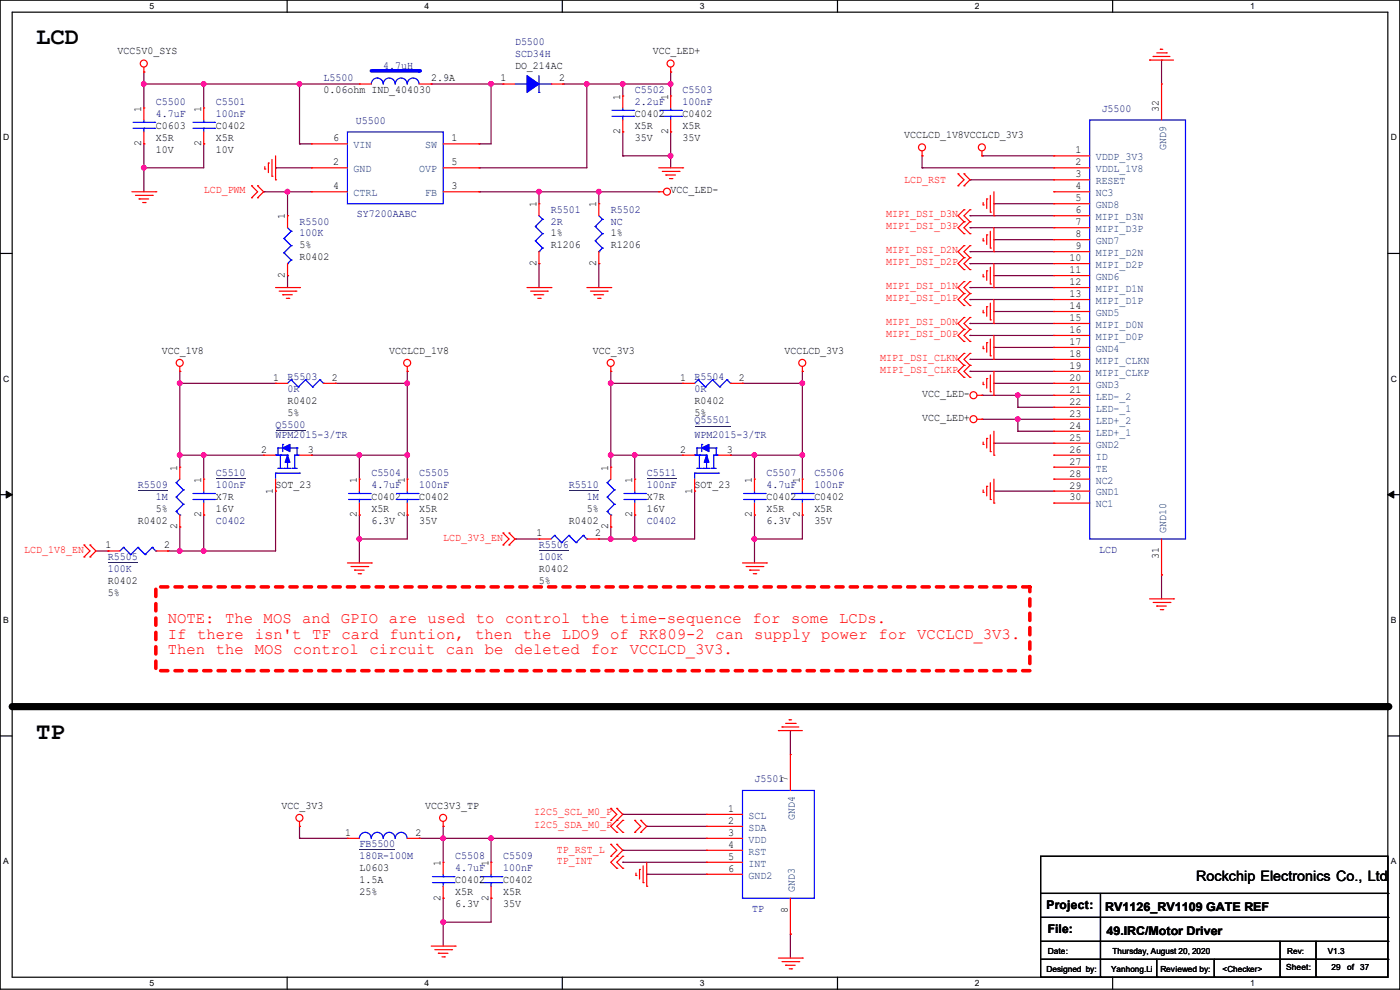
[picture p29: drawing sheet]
<svg xmlns="http://www.w3.org/2000/svg" width="297mm" height="210mm" viewBox="0 0 297 210" stroke-linecap="round" stroke-linejoin="round" font-family="sans-serif">
<defs><g id="words">
<g font-size="5.1">
<text x="7.7" y="9.4">LCD</text>
<text x="7.7" y="156.7">TP</text>
</g>
<g font-size="3.3" fill="#f00">
<text x="35.6" y="132.2">NOTE: The MOS and GPIO are used to control the time-sequence for some LCDs.</text>
<text x="35.6" y="135.5">If there isn't TF card funtion, then the LDO9 of RK809-2 can supply power for VCCLCD_3V3.</text>
<text x="35.6" y="138.8">Then the MOS control circuit can be</text>
<text x="109.1" y="138.8">deleted for</text>
<text x="133.6" y="138.8">VCCLCD_3V3.</text>
</g>
<text font-size="3" x="253.8" y="186.9">Rockchip Electronics Co., Ltd</text>
<g font-size="2.5">
<text x="222" y="192.9">Project:</text>
<text x="222.3" y="198">File:</text>
<text x="234.5" y="193.2">RV1126_RV1109 GATE REF</text>
<text x="234.7" y="198.2">49.IRC/Motor Driver</text>
</g>
<g font-size="2.3">
<text x="24.9" y="11.6">VCC5V0_SYS</text>
<text x="138.5" y="11.6">VCC_LED+</text>
<text x="91.5" y="17.1">2.9A</text>
<text x="106.2" y="17.3">1</text>
<text x="109.3" y="14.6">DO_214AC</text>
<text x="118.7" y="17.3">2</text>
<text x="30" y="23.7" transform="rotate(-90 30 23.7)">1</text>
<text x="42.7" y="23.7" transform="rotate(-90 42.7 23.7)">1</text>
<text x="68.6" y="19.7">0.06ohm IND_404030</text>
<text x="131.6" y="21.1" transform="rotate(-90 131.6 21.1)">1</text>
<text x="141.7" y="21.1" transform="rotate(-90 141.7 21.1)">1</text>
<text x="245.9" y="23.7" transform="rotate(-90 245.9 23.7)">32</text>
<text x="33.1" y="27.3">C0603</text>
<text x="33.1" y="29.8">X5R</text>
<text x="45.8" y="27.3">C0402</text>
<text x="45.8" y="29.8">X5R</text>
<text x="70.7" y="30">6</text>
<text x="95.8" y="30">1</text>
<text x="131.6" y="28.5" transform="rotate(-90 131.6 28.5)">2</text>
<text x="134.7" y="24.8">C0402</text>
<text x="134.7" y="27.3">X5R</text>
<text x="134.7" y="29.8">35V</text>
<text x="141.7" y="28.5" transform="rotate(-90 141.7 28.5)">2</text>
<text x="144.8" y="24.8">C0402</text>
<text x="144.8" y="27.3">X5R</text>
<text x="144.8" y="29.8">35V</text>
<text x="191.8" y="29.3">VCCLCD_1V8VCCLCD_3V3</text>
<text x="30" y="31" transform="rotate(-90 30 31)">2</text>
<text x="33.1" y="32.4">10V</text>
<text x="42.7" y="31" transform="rotate(-90 42.7 31)">2</text>
<text x="45.8" y="32.4">10V</text>
<text x="70.7" y="35.1">2</text>
<text x="95.8" y="35.1">5</text>
<text x="228.1" y="32.5">1</text>
<text x="228.1" y="35.1">2</text>
<text x="70.7" y="40.1">4</text>
<text x="95.8" y="40.1">3</text>
<text x="142.3" y="41">VCC_LED-</text>
<text x="228.1" y="37.6">3</text>
<text x="228.1" y="40.1">4</text>
<text x="60.5" y="46.5" transform="rotate(-90 60.5 46.5)">1</text>
<text x="113.8" y="44" transform="rotate(-90 113.8 44)">1</text>
<text x="126.5" y="44" transform="rotate(-90 126.5 44)">1</text>
<text x="228.1" y="42.7">5</text>
<text x="228.1" y="45.2">6</text>
<text x="228.1" y="47.8">7</text>
<text x="63.5" y="52.7">5%</text>
<text x="116.9" y="52.7">R1206</text>
<text x="116.9" y="50.2">1%</text>
<text x="129.6" y="52.7">R1206</text>
<text x="129.6" y="50.2">1%</text>
<text x="228.1" y="50.3">8</text>
<text x="228.1" y="52.8">9</text>
<text x="60.5" y="59" transform="rotate(-90 60.5 59)">2</text>
<text x="63.5" y="55.2">R0402</text>
<text x="113.8" y="56.4" transform="rotate(-90 113.8 56.4)">2</text>
<text x="126.5" y="56.4" transform="rotate(-90 126.5 56.4)">2</text>
<text x="226.9" y="55.4">10</text>
<text x="226.9" y="57.9">11</text>
<text x="226.9" y="60.5">12</text>
<text x="226.9" y="63">13</text>
<text x="226.9" y="65.5">14</text>
<text x="226.9" y="68.1">15</text>
<text x="226.9" y="70.6">16</text>
<text x="34.3" y="75.1">VCC_1V8</text>
<text x="82.6" y="75.1">VCCLCD_1V8</text>
<text x="125.8" y="75.1">VCC_3V3</text>
<text x="166.4" y="75.1">VCCLCD_3V3</text>
<text x="226.9" y="73.2">17</text>
<text x="226.9" y="75.7">18</text>
<text x="58" y="80.8">1</text>
<text x="70.4" y="80.8">2</text>
<text x="144.3" y="80.8">1</text>
<text x="156.8" y="80.8">2</text>
<text x="226.9" y="78.2">19</text>
<text x="226.9" y="80.8">20</text>
<text x="226.9" y="83.3">21</text>
<text x="61" y="85.7">R0402</text>
<text x="61" y="88.3">5%</text>
<text x="147.4" y="85.7">R0402</text>
<text x="147.4" y="88.3">5%</text>
<text x="195.6" y="89.3">VCC_LED+</text>
<text x="195.6" y="84.2">VCC_LED-</text>
<text x="226.9" y="85.9">22</text>
<text x="226.9" y="88.4">23</text>
<text x="226.9" y="90.9">24</text>
<text x="226.9" y="93.5">25</text>
<text x="37.6" y="99.9" transform="rotate(-90 37.6 99.9)">1</text>
<text x="55.4" y="96">2</text>
<text x="65.3" y="96">3</text>
<text x="129" y="99.9" transform="rotate(-90 129 99.9)">1</text>
<text x="144.3" y="96">2</text>
<text x="154.2" y="96">3</text>
<text x="226.9" y="96">26</text>
<text x="226.9" y="98.6">27</text>
<text x="226.9" y="101.1">28</text>
<text x="42.7" y="102.4" transform="rotate(-90 42.7 102.4)">1</text>
<text x="45.8" y="106">X7R</text>
<text x="57.9" y="104.7" transform="rotate(-90 57.9 104.7)">1</text>
<text x="58.5" y="103.5">SOT_23</text>
<text x="75.7" y="102.4" transform="rotate(-90 75.7 102.4)">1</text>
<text x="78.8" y="106">C0402</text>
<text x="85.9" y="102.4" transform="rotate(-90 85.9 102.4)">1</text>
<text x="88.9" y="106">C0402</text>
<text x="134.1" y="102.4" transform="rotate(-90 134.1 102.4)">1</text>
<text x="137.2" y="106">X7R</text>
<text x="146.8" y="104.7" transform="rotate(-90 146.8 104.7)">1</text>
<text x="147.4" y="103.5">SOT_23</text>
<text x="159.5" y="102.4" transform="rotate(-90 159.5 102.4)">1</text>
<text x="162.6" y="106">C0402</text>
<text x="169.7" y="102.4" transform="rotate(-90 169.7 102.4)">1</text>
<text x="172.8" y="106">C0402</text>
<text x="226.9" y="103.6">29</text>
<text x="226.9" y="106.2">30</text>
<text x="29.3" y="111.1">R0402</text>
<text x="33.1" y="108.6">5%</text>
<text x="37.6" y="112.3" transform="rotate(-90 37.6 112.3)">2</text>
<text x="42.7" y="109.8" transform="rotate(-90 42.7 109.8)">2</text>
<text x="45.8" y="108.6">16V</text>
<text x="75.7" y="109.8" transform="rotate(-90 75.7 109.8)">2</text>
<text x="78.8" y="108.6">X5R</text>
<text x="78.8" y="111.1">6.3V</text>
<text x="85.9" y="109.8" transform="rotate(-90 85.9 109.8)">2</text>
<text x="88.9" y="108.6">X5R</text>
<text x="88.9" y="111.1">35V</text>
<text x="113.8" y="113.8">1</text>
<text x="120.7" y="111.1">R0402</text>
<text x="124.5" y="108.6">5%</text>
<text x="126.3" y="113.8">2</text>
<text x="129" y="112.3" transform="rotate(-90 129 112.3)">2</text>
<text x="134.1" y="109.8" transform="rotate(-90 134.1 109.8)">2</text>
<text x="137.2" y="108.6">16V</text>
<text x="159.5" y="109.8" transform="rotate(-90 159.5 109.8)">2</text>
<text x="162.6" y="108.6">X5R</text>
<text x="162.6" y="111.1">6.3V</text>
<text x="169.7" y="109.8" transform="rotate(-90 169.7 109.8)">2</text>
<text x="172.8" y="108.6">X5R</text>
<text x="172.8" y="111.1">35V</text>
<text x="22.4" y="116.3">1</text>
<text x="34.8" y="116.3">2</text>
<text x="245.9" y="118.7" transform="rotate(-90 245.9 118.7)">31</text>
<text x="22.9" y="123.8">R0402</text>
<text x="114.3" y="121.3">R0402</text>
<text x="114.3" y="123.8">5%</text>
<text x="22.9" y="126.4">5%</text>
<text x="167.1" y="165.9" transform="rotate(-90 167.1 165.9)">7</text>
<text x="59.7" y="171.6">VCC_3V3</text>
<text x="90.2" y="171.6">VCC3V3_TP</text>
<text x="154.5" y="172.2">1</text>
<text x="73.2" y="177.3">1</text>
<text x="88.2" y="177.3">2</text>
<text x="154.5" y="174.8">2</text>
<text x="154.5" y="177.3">3</text>
<text x="154.5" y="179.8">4</text>
<text x="76.2" y="184.8">L0603</text>
<text x="93.5" y="183.7" transform="rotate(-90 93.5 183.7)">1</text>
<text x="103.6" y="183.7" transform="rotate(-90 103.6 183.7)">1</text>
<text x="154.5" y="182.4">5</text>
<text x="154.5" y="184.9">6</text>
<text x="76.2" y="187.3">1.5A</text>
<text x="76.2" y="189.9">25%</text>
<text x="93.5" y="191.1" transform="rotate(-90 93.5 191.1)">2</text>
<text x="96.6" y="187.3">C0402</text>
<text x="96.6" y="189.9">X5R</text>
<text x="103.6" y="191.1" transform="rotate(-90 103.6 191.1)">2</text>
<text x="106.7" y="187.3">C0402</text>
<text x="106.7" y="189.9">X5R</text>
<text x="96.6" y="192.4">6.3V</text>
<text x="106.7" y="192.4">35V</text>
<text x="167.1" y="193.6" transform="rotate(-90 167.1 193.6)">8</text>
</g>
<g font-size="2.3" fill="#000080">
<text x="109.3" y="9.5">D5500</text>
<text x="68.6" y="17.1">L5500</text>
<text x="81.3" y="14.6">4.7uH</text>
<text x="109.3" y="12.1">SCD34H</text>
<text x="33.1" y="22.2">C5500</text>
<text x="45.8" y="22.2">C5501</text>
<text x="134.7" y="19.7">C5502</text>
<text x="134.7" y="22.2">2.2uF</text>
<text x="144.8" y="19.7">C5503</text>
<text x="144.8" y="22.2">100nF</text>
<text x="233.7" y="23.7">J5500</text>
<text x="33.1" y="24.8">4.7uF</text>
<text x="45.8" y="24.8">100nF</text>
<text x="75.5" y="26.3">U5500</text>
<text x="63.5" y="47.6">R5500</text>
<text x="75.7" y="46.1">SY7200AABC</text>
<text x="116.9" y="45.1">R5501</text>
<text x="116.9" y="47.6">2R</text>
<text x="129.6" y="45.1">R5502</text>
<text x="129.6" y="47.6">NC</text>
<text x="63.5" y="50.2">100K</text>
<text x="61" y="80.6">R5503</text>
<text x="61" y="83.2">0R</text>
<text x="147.4" y="80.6">R5504</text>
<text x="147.4" y="83.2">0R</text>
<text x="147.4" y="89.8">Q55501</text>
<text x="58.5" y="90.8">Q5500</text>
<text x="58.5" y="92.8">WPM2015-3/TR</text>
<text x="147.4" y="92.8">WPM2015-3/TR</text>
<text x="45.8" y="101">C5510</text>
<text x="78.8" y="101">C5504</text>
<text x="88.9" y="101">C5505</text>
<text x="137.2" y="101">C5511</text>
<text x="162.6" y="101">C5507</text>
<text x="172.8" y="101">C5506</text>
<text x="29.3" y="103.5">R5509</text>
<text x="33.1" y="106">1M</text>
<text x="45.8" y="103.5">100nF</text>
<text x="78.8" y="103.5">4.7uF</text>
<text x="88.9" y="103.5">100nF</text>
<text x="120.7" y="103.5">R5510</text>
<text x="124.5" y="106">1M</text>
<text x="137.2" y="103.5">100nF</text>
<text x="162.6" y="103.5">4.7uF</text>
<text x="172.8" y="103.5">100nF</text>
<text x="45.8" y="111.1">C0402</text>
<text x="137.2" y="111.1">C0402</text>
<text x="22.9" y="118.7">R5505</text>
<text x="114.3" y="116.2">R5506</text>
<text x="114.3" y="118.7">100K</text>
<text x="233.2" y="117.2">LCD</text>
<text x="22.9" y="121.3">100K</text>
<text x="160.1" y="166">J5501</text>
<text x="76.2" y="179.7">FB5500</text>
<text x="76.2" y="182.2">180R-100M</text>
<text x="96.6" y="182.2">C5508</text>
<text x="96.6" y="184.8">4.7uF</text>
<text x="106.7" y="182.2">C5509</text>
<text x="106.7" y="184.8">100nF</text>
<text x="159.6" y="193.4">TP</text>
</g>
<g font-size="2.3" fill="#004080">
<text x="75" y="31.5">VIN</text>
<text x="90.2" y="31.5">SW</text>
<text x="232.5" y="34">VDDP_3V3</text>
<text x="247.4" y="31.8" transform="rotate(-90 247.4 31.8)">GND9</text>
<text x="75" y="36.5">GND</text>
<text x="75" y="41.6">CTRL</text>
<text x="88.9" y="36.5">OVP</text>
<text x="90.2" y="41.6">FB</text>
<text x="232.5" y="36.5">VDDL_1V8</text>
<text x="232.5" y="39.1">RESET</text>
<text x="232.5" y="41.6">NC3</text>
<text x="232.5" y="44.2">GND8</text>
<text x="232.5" y="46.7">MIPI_D3N</text>
<text x="232.5" y="49.2">MIPI_D3P</text>
<text x="232.5" y="51.8">GND7</text>
<text x="232.5" y="54.3">MIPI_D2N</text>
<text x="232.5" y="56.9">MIPI_D2P</text>
<text x="232.5" y="59.4">GND6</text>
<text x="232.5" y="61.9">MIPI_D1N</text>
<text x="232.5" y="64.5">MIPI_D1P</text>
<text x="232.5" y="67">GND5</text>
<text x="232.5" y="69.6">MIPI_D0N</text>
<text x="232.5" y="72.1">MIPI_D0P</text>
<text x="232.5" y="74.6">GND4</text>
<text x="232.5" y="77.2">MIPI_CLKN</text>
<text x="232.5" y="79.7">MIPI_CLKP</text>
<text x="232.5" y="82.3">GND3</text>
<text x="232.5" y="84.8">LED-_2</text>
<text x="232.5" y="87.3">LED-_1</text>
<text x="232.5" y="89.9">LED+_2</text>
<text x="232.5" y="92.4">LED+_1</text>
<text x="232.5" y="95">GND2</text>
<text x="232.5" y="97.5">ID</text>
<text x="232.5" y="100">TE</text>
<text x="232.5" y="102.6">NC2</text>
<text x="232.5" y="105.1">GND1</text>
<text x="232.5" y="107.7">NC1</text>
<text x="247.4" y="113.1" transform="rotate(-90 247.4 113.1)">GND10</text>
<text x="158.8" y="173.7">SCL</text>
<text x="158.8" y="176.2">SDA</text>
<text x="158.8" y="178.8">VDD</text>
<text x="168.7" y="174" transform="rotate(-90 168.7 174)">GND4</text>
<text x="158.8" y="181.3">RST</text>
<text x="158.8" y="183.9">INT</text>
<text x="158.8" y="186.4">GND2</text>
<text x="168.7" y="189.3" transform="rotate(-90 168.7 189.3)">GND3</text>
</g>
<g font-size="2.3" fill="#f00">
<text x="43.2" y="41">LCD_PWM</text>
<text x="191.8" y="38.7">LCD_RST</text>
<text x="188" y="46.1">MIPI_DSI_D3N</text>
<text x="188" y="48.6">MIPI_DSI_D3P</text>
<text x="188" y="53.7">MIPI_DSI_D2N</text>
<text x="188" y="56.3">MIPI_DSI_D2P</text>
<text x="188" y="61.3">MIPI_DSI_D1N</text>
<text x="188" y="63.9">MIPI_DSI_D1P</text>
<text x="188" y="69">MIPI_DSI_D0N</text>
<text x="188" y="71.5">MIPI_DSI_D0P</text>
<text x="186.7" y="76.6">MIPI_DSI_CLKN</text>
<text x="186.7" y="79.1">MIPI_DSI_CLKP</text>
<text x="5.1" y="117.2">LCD_1V8_EN</text>
<text x="94" y="114.7">LCD_3V3_EN</text>
<text x="113.3" y="172.8">I2C5_SCL_M0_P</text>
<text x="113.3" y="175.6">I2C5_SDA_M0_P</text>
<text x="118.2" y="181">TP_RST_L</text>
<text x="118.2" y="183.3">TP_INT</text>
</g>
<g font-size="1.8">
<text x="31.7" y="1.9">5</text>
<text x="90.1" y="1.9">4</text>
<text x="148.5" y="1.9">3</text>
<text x="206.8" y="1.9">2</text>
<text x="265.2" y="1.9">1</text>
<text x=".7" y="29.8">D</text>
<text x="295.1" y="29.8">D</text>
<text x=".7" y="80.9">C</text>
<text x="295.1" y="80.9">C</text>
<text x=".7" y="132.1">B</text>
<text x="295.1" y="132.1">B</text>
<text x=".7" y="183.3">A</text>
<text x="295.1" y="183.3">A</text>
<text x="222.3" y="202.3">Date:</text>
<text x="236" y="202.3">Thursday, August 20, 2020</text>
<text x="281.7" y="202.3">V1.3</text>
<text x="31.7" y="209.2">5</text>
<text x="90.1" y="209.2">4</text>
<text x="148.5" y="209.2">3</text>
<text x="206.8" y="209.2">2</text>
<text x="222" y="206.1">Designed by:</text>
<text x="235.7" y="206.1">Yanhong.Li</text>
<text x="246.2" y="206.1">Reviewed by:</text>
<text x="259.4" y="206.1">&lt;Checker&gt;</text>
<text x="265.2" y="209.2">1</text>
<text x="272.8" y="205.9">Sheet:</text>
<text x="282.5" y="205.9">29</text>
<text x="285.8" y="205.9">of</text>
<text x="288.6" y="205.9">37</text>
</g>
<text font-size="1.7" x="273.1" y="202.3">Rev:</text>
</g></defs>
<path d="M0 0h297v209.8h-297zM2.6 2.6h291.8v204.7h-291.8z" fill="none" stroke="#000" stroke-width=".25"/>
<g fill="#fff">
<path d="M31.7 .3h1v2h-1z"/>
<path d="M31.7 207.6h1v1.9h-1z"/>
</g>
<path d="M60.9 0v2.6M60.9 207.3v2.5" fill="none" stroke="#000" stroke-width=".25"/>
<g fill="#fff">
<path d="M90.1 .3h1v2h-1z"/>
<path d="M90.1 207.6h1v1.9h-1z"/>
</g>
<path d="M119.3 0v2.6M119.3 207.3v2.5" fill="none" stroke="#000" stroke-width=".25"/>
<g fill="#fff">
<path d="M148.5 .3h.9v2h-.9z"/>
<path d="M148.5 207.6h.9v1.9h-.9z"/>
</g>
<path d="M177.7 0v2.6M177.7 207.3v2.5" fill="none" stroke="#000" stroke-width=".25"/>
<g fill="#fff">
<path d="M206.8 .3h1v2h-1z"/>
<path d="M206.8 207.6h1v1.9h-1z"/>
</g>
<path d="M236.1 0v2.6M236.1 207.3v2.5" fill="none" stroke="#000" stroke-width=".25"/>
<g fill="#fff">
<path d="M265.2 .3h1v2h-1z"/>
<path d="M265.2 207.6h1v1.9h-1z"/>
<path d="M.7 28.2h1.2v1.9h-1.2z"/>
<path d="M295.1 28.2h1.2v1.9h-1.2z"/>
<path d="M.7 79.3h1.2v2h-1.2z"/>
<path d="M295.1 79.3h1.2v2h-1.2z"/>
</g>
<path d="M0 53.8h2.6M294.4 53.8h2.6" fill="none" stroke="#000" stroke-width=".25"/>
<g fill="#fff">
<path d="M.7 130.5h1.2v2h-1.2z"/>
<path d="M295.1 130.5h1.1v2h-1.1z"/>
</g>
<path d="M0 104.9h2.6M294.4 104.9h2.6" fill="none" stroke="#000" stroke-width=".25"/>
<path d="M1.3 104.2l1.3 .7-1.3 .8zM294.4 104.9l1.3-.7v1.5z" fill="#000" stroke="#000" stroke-width=".21"/>
<g fill="#fff">
<path d="M.7 181.7h1.2v2h-1.2z"/>
<path d="M295.1 181.7h1.1v2h-1.1z"/>
</g>
<g fill="none" stroke="#000" stroke-width=".25">
<path d="M0 156.1h2.6M294.4 156.1h2.6M220.8 181.7h73.6v25.6h-73.6zM220.8 189.5h73.6M220.8 194.6h73.6M220.8 199.7h73.6M233.5 189.5v17.8M271.6 199.7v7.6M279.2 199.7v7.6M294.4 189.5h.1M294.4 194.6h.1M294.4 199.7h.1"/>
<path d="M220.8 203.5h73.6M233.5 207.3h.1M245.4 207.3h.1M245.4 203.5v3.8M257.6 207.3h.1M257.6 203.5v3.8M271.6 207.3h.1M279.2 207.3h.1M294.4 203.5h.1"/>
</g>
<path d="M2.6 149.9h291.8" fill="none" stroke="#000" stroke-width="1.5"/>
<circle cx="294.4" cy="149.9" r=".76" fill="#000"/>
<path d="M33.1 124.5h185.4v17.8h-185.4z" fill="none" stroke="#f00" stroke-width=".76" stroke-dasharray="1.5 1.5"/>
<g fill="none" stroke="#800040" stroke-width=".25">
<path d="M30.5 15.3h.1M30.5 17.8h.1M30.5 15.3v7.6M30.5 17.8h45.7M43.2 17.8h.1M43.2 17.8v5.1M63.5 17.8h.1M63.5 17.8v12.7M91.5 17.8h.1M91.5 17.8h15.2M104.2 17.8h.1M104.2 17.8v12.7h-2.6"/>
<path d="M119.4 17.8h.1M119.4 17.8h22.9M124.5 17.8h.1M124.5 17.8v17.8h-22.9M132.1 17.8h.1M132.1 17.8v2.6M142.3 17.8h.1M142.3 15.3h.1M142.3 15.3v5.1M246.4 12.7h.1M246.4 12.7v5.1M30.5 30.5h.1"/>
<path d="M30.5 35.6h.1M30.5 30.5v10.2M43.2 30.5h.1M43.2 30.5v5.1h-12.7M58.5 35.6h.1M58.5 35.6h7.6M63.5 30.5h.1M63.5 30.5h2.6M101.6 30.5h.1M101.6 35.6h.1M132.1 28h.1M132.1 33.1h.1"/>
<path d="M132.1 28v5.1M132.1 33.1h10.2M142.3 28h.1M142.3 33.1h.1M142.3 28v7.6M195.6 35.6h.1M195.6 33.1h.1M195.6 35.6h28M195.6 33.1v2.5M205.8 38.1h.1M205.8 38.1h17.8M208.3 33.1h.1"/>
<path d="M208.3 33.1h15.3M55.9 40.7h.1M55.9 40.7h10.2M61 58.5h.1M61 40.7h.1M61 40.7v5.1M61 58.5v2.5M101.6 40.7h.1M101.6 40.7h38.1M114.3 40.7h.1M114.3 55.9h.1M114.3 40.7v2.5"/>
<path d="M114.3 55.9v5.1M127 55.9h.1M127 40.7h.1M127 40.7v2.5M127 55.9v5.1M205.8 45.8h.1M205.8 48.3h.1M205.8 53.4h.1M205.8 55.9h.1M205.8 45.8h17.8M205.8 48.3h17.8M205.8 53.4h17.8"/>
<path d="M205.8 55.9h17.8M210.9 43.2h.1M210.9 50.8h.1M210.9 58.5h.1M210.9 43.2h12.7M210.9 50.8h12.7M210.9 58.5h12.7M38.1 78.8h.1M38.1 78.8v20.3M86.4 78.8h.1M86.4 78.8v22.8M129.6 78.8h.1"/>
<path d="M129.6 78.8v20.3M170.2 78.8h.1M170.2 78.8v22.8M205.8 61h.1M205.8 63.5h.1M205.8 68.6h.1M205.8 71.2h.1M205.8 76.2h.1M205.8 78.8h.1M205.8 61h17.8M205.8 63.5h17.8M205.8 68.6h17.8"/>
<path d="M205.8 71.2h17.8M205.8 76.2h17.8M205.8 78.8h17.8M210.9 66.1h.1M210.9 73.7h.1M210.9 66.1h12.7M210.9 73.7h12.7M38.1 81.3h.1M38.1 96.6h.1M38.1 81.3h20.4M38.1 96.6h17.8M43.2 96.6h.1"/>
<path d="M43.2 96.6v5M66.1 96.6h.1M66.1 96.6h20.3M71.2 81.3h.1M71.2 81.3h15.2M76.2 96.6h.1M76.2 96.6v5M86.4 96.6h.1M86.4 81.3h.1M129.6 81.3h.1M129.6 96.6h.1M129.6 81.3h15.2"/>
<path d="M129.6 96.6h15.2M134.7 96.6h.1M134.7 96.6v5M155 96.6h.1M155 96.6h15.2M157.5 81.3h.1M157.5 81.3h12.7M160.1 96.6h.1M160.1 96.6v5M170.2 81.3h.1M170.2 96.6h.1M208.3 83.9h.1"/>
<path d="M208.3 88.9h.1M208.3 83.9h15.3M208.3 88.9h15.3M210.9 81.3h.1M210.9 94h.1M210.9 81.3h12.7M210.9 94h12.7M215.9 86.4h.1M215.9 83.9h.1M215.9 91.5h.1M215.9 88.9h.1M215.9 86.4h7.7"/>
<path d="M215.9 83.9v2.5M215.9 88.9v2.6M215.9 91.5h7.7M20.4 116.9h2.5M22.9 116.9h.1M35.6 116.9h.1M38.1 111.8h.1M38.1 116.9h.1M38.1 111.8v5.1M43.2 116.9h.1M43.2 109.3h.1M43.2 109.3v7.6"/>
<path d="M58.5 104.2h.1M58.5 104.2v12.7h-22.9M76.2 109.3h.1M76.2 114.3h.1M76.2 109.3v10.1M86.4 109.3h.1M86.4 109.3v5h-10.2M109.3 114.3h.1M109.3 114.3h5M127 114.3h.1M129.6 111.8h.1M129.6 114.3h.1"/>
<path d="M129.6 111.8v2.5M134.7 114.3h.1M134.7 109.3h.1M134.7 109.3v5M147.4 104.2h.1M147.4 104.2v10.1h-20.4M160.1 109.3h.1M160.1 114.3h.1M160.1 109.3v10.1M170.2 109.3h.1M170.2 109.3v5h-10.1M210.9 104.2h.1"/>
<path d="M210.9 104.2h12.7M246.4 122h.1M246.4 122v5M167.7 155h.1M167.7 155v5.1M63.5 177.8h.1M63.5 175.3h.1M63.5 175.3v2.5M63.5 177.8h10.2M88.9 177.8h.1M88.9 177.8h61M94 175.3h.1"/>
<path d="M94 177.8h.1M94 175.3v7.6M104.2 177.8h.1M104.2 177.8v5.1M132.1 172.8h.1M132.1 172.8h17.8M137.2 175.3h.1M137.2 175.3h12.7M94 190.5h.1M94 195.6h.1M94 190.5v10.2M104.2 190.5h.1"/>
<path d="M104.2 190.5v5.1h-10.2M132.1 180.4h.1M132.1 182.9h.1M132.1 180.4h17.8M132.1 182.9h17.8M137.2 185.5h.1M137.2 185.5h12.7M167.7 198.2h.1M167.7 198.2v5"/>
</g>
<g fill="#f0f" stroke="#f0f" stroke-width=".25">
<circle cx="43.2" cy="17.8" r=".49"/>
<circle cx="30.5" cy="17.8" r=".49"/>
<circle cx="63.5" cy="17.8" r=".49"/>
<circle cx="30.5" cy="35.6" r=".49"/>
<circle cx="61" cy="40.7" r=".49"/>
<circle cx="114.3" cy="40.7" r=".49"/>
<circle cx="104.2" cy="17.8" r=".49"/>
<circle cx="124.5" cy="17.8" r=".49"/>
<circle cx="132.1" cy="17.8" r=".49"/>
<circle cx="142.3" cy="17.8" r=".49"/>
<circle cx="142.3" cy="33" r=".49"/>
<circle cx="127" cy="40.7" r=".49"/>
<circle cx="215.9" cy="83.8" r=".49"/>
<circle cx="215.9" cy="88.9" r=".49"/>
<circle cx="76.2" cy="114.3" r=".49"/>
<circle cx="86.4" cy="81.3" r=".49"/>
<circle cx="38.1" cy="81.3" r=".49"/>
<circle cx="170.2" cy="81.3" r=".49"/>
<circle cx="160" cy="114.3" r=".49"/>
<circle cx="129.6" cy="81.3" r=".49"/>
<circle cx="94" cy="195.6" r=".49"/>
<circle cx="104.2" cy="177.8" r=".49"/>
<circle cx="43.2" cy="96.5" r=".49"/>
<circle cx="38.1" cy="96.5" r=".49"/>
<circle cx="86.4" cy="96.5" r=".49"/>
<circle cx="76.2" cy="96.5" r=".49"/>
<circle cx="134.6" cy="96.5" r=".49"/>
<circle cx="134.6" cy="114.3" r=".49"/>
<circle cx="129.6" cy="114.3" r=".49"/>
<circle cx="170.2" cy="96.5" r=".49"/>
<circle cx="43.2" cy="116.9" r=".49"/>
<circle cx="38.1" cy="116.9" r=".49"/>
<circle cx="160" cy="96.5" r=".49"/>
<circle cx="129.6" cy="96.5" r=".49"/>
<circle cx="94" cy="177.8" r=".49"/>
</g>
<g fill="none" stroke="#f00" stroke-width=".25">
<path d="M30.5 15.3h.1M30.5 14.3v1M106.7 17.8h.1M106.7 17.8h2.6M116.9 17.8h2.5M119.4 17.8h.1M142.3 15.3h.1M142.3 14.3v1M243.9 12.7h.1M243.9 12.7h5.1M244.6 12h.1M244.6 12h3.6"/>
<path d="M245.4 11.2h2M246.2 10.5h.1M246.2 10.5h.5M246.4 17.8h.1M246.4 17.8v7.6M247.4 11.2h.1M53.4 39.4h.1M53.4 39.4l1.3 1.3-1.3 1.3M54.7 39.4h.1M54.7 39.4l1.2 1.3-1.2 1.3M56.2 35.9h.1M56.2 35.3v.6"/>
<path d="M56.9 34.6h.1M56.9 34.6v2M57.7 37.4h.1M57.7 33.8v3.6M58.5 38.1h.1M58.5 33.1v5M66.1 35.6h.1M66.1 30.5h.1M66.1 35.6h7.6M66.1 30.5h7.6M94 35.6h7.6M94 30.5h7.6"/>
<path d="M101.6 30.5h.1M101.6 35.6h.1M139.7 35.6h5.1M140.5 36.4h3.6M141.3 37.1h.1M141.3 37.1h2M142 37.9h.5M142.3 20.4h.1M142.3 28h.1M142.3 20.4v2.5M142.3 25.4v2.6M142.5 37.9h.1"/>
<path d="M144.1 36.4h.1M144.8 35.6h.1M195.6 33.1h.1M195.6 32v1.1M203.2 39.4h.1M203.2 36.9h.1M203.2 36.9l1.3 1.2-1.3 1.3M204.5 36.9h.1M204.5 39.4h.1M204.5 36.9l1.3 1.2-1.3 1.3M208.3 33.1h.1M208.3 32v1.1"/>
<path d="M223.6 33.1h.1M223.6 35.6h.1M223.6 38.1h.1M223.6 35.6h7.6M223.6 33.1h7.6M223.6 38.1h7.6M28 40.7h5.1M28.7 41.4h3.6M29.5 42.2h.1M29.5 42.2h2M30.3 43h.5M30.8 43h.1"/>
<path d="M32.3 41.4h.1M33.1 40.7h.1M53.4 42h.1M54.7 42h.1M66.1 40.7h.1M66.1 40.7h7.6M94 40.7h7.6M101.6 40.7h.1M139.7 40.7h.1M139.7 40.7h1.1M204.5 47h.1M204.5 44.5h.1"/>
<path d="M204.5 49.6h.1M204.5 54.7h.1M204.5 52.1h.1M204.5 57.2h.1M204.5 59.7h.1M204.5 44.5l-1.3 1.3 1.3 1.2M204.5 47l-1.3 1.3 1.3 1.3M204.5 52.1l-1.3 1.3 1.3 1.3M204.5 54.7l-1.3 1.2 1.3 1.3M204.5 59.7l-1.3 1.3 1.3 1.3M205.8 47h.1M205.8 44.5h.1"/>
<path d="M205.8 49.6h.1M205.8 54.7h.1M205.8 52.1h.1M205.8 57.2h.1M205.8 59.7h.1M205.8 44.5l-1.3 1.3 1.3 1.2M205.8 47l-1.3 1.3 1.3 1.3M205.8 52.1l-1.3 1.3 1.3 1.3M205.8 54.7l-1.3 1.2 1.3 1.3M205.8 59.7l-1.3 1.3 1.3 1.3M208.6 43.5h.1M208.6 51.1h.1"/>
<path d="M208.6 58.7h.1M208.6 43v.5M208.6 50.6v.5M208.6 58.2v.5M209.3 42.2h.1M209.3 49.8h.1M209.3 57.4h.1M209.3 42.2v2M209.3 49.8v2.1M209.3 57.4v2.1M210.1 45h.1M210.1 52.6h.1"/>
<path d="M210.1 41.4v3.6M210.1 49.1v3.5M210.1 56.7v3.5M210.9 45.8h.1M210.9 53.4h.1M210.9 40.7v5.1M210.9 48.3v5.1M210.9 55.9v5.1M223.6 40.7h.1M223.6 43.2h.1M223.6 45.8h.1M223.6 48.3h.1"/>
<path d="M223.6 50.8h.1M223.6 53.4h.1M223.6 55.9h.1M223.6 58.5h.1M223.6 40.7h7.6M223.6 43.2h7.6M223.6 45.8h7.6M223.6 48.3h7.6M223.6 50.8h7.6M223.6 53.4h7.6M223.6 55.9h7.6M223.6 58.5h7.6"/>
<path d="M38.1 78.8h.1M38.1 77.8v1M58.5 61h5M59.2 61.8h3.6M60 62.5h.1M60 62.5h2M60.7 63.3h.6M61.3 63.3h.1M62.8 61.8h.1M63.5 61h.1M86.4 78.8h.1M86.4 77.8v1"/>
<path d="M111.8 61h5.1M112.6 61.8h3.5M113.3 62.5h.1M113.3 62.5h2.1M114.1 63.3h.5M114.6 63.3h.1M116.1 61.8h.1M116.9 61h.1M124.5 61h5.1M125.3 61.8h3.5M126 62.5h.1M126 62.5h2.1"/>
<path d="M126.8 63.3h.5M127.3 63.3h.1M128.8 61.8h.1M129.6 61h.1M129.6 78.8h.1M129.6 77.8v1M170.2 78.8h.1M170.2 77.8v1M204.5 62.3h.1M204.5 64.8h.1M204.5 69.9h.1M204.5 67.4h.1"/>
<path d="M204.5 72.4h.1M204.5 77.5h.1M204.5 75h.1M204.5 62.3l-1.3 1.2 1.3 1.3M204.5 67.4l-1.3 1.2 1.3 1.3M204.5 69.9l-1.3 1.3 1.3 1.2M204.5 75l-1.3 1.2 1.3 1.3M204.5 77.5l-1.3 1.3 1.3 1.3M205.8 62.3h.1M205.8 64.8h.1M205.8 69.9h.1M205.8 67.4h.1"/>
<path d="M205.8 72.4h.1M205.8 77.5h.1M205.8 75h.1M205.8 62.3l-1.3 1.2 1.3 1.3M205.8 67.4l-1.3 1.2 1.3 1.3M205.8 69.9l-1.3 1.3 1.3 1.2M205.8 75l-1.3 1.2 1.3 1.3M205.8 77.5l-1.3 1.3 1.3 1.3M208.6 66.3h.1M208.6 74h.1M208.6 65.8v.5M208.6 73.4v.6"/>
<path d="M209.3 65.1h.1M209.3 72.7h.1M209.3 65.1v2M209.3 72.7v2M210.1 67.9h.1M210.1 75.5h.1M210.1 60.2h.1M210.1 64.3v3.6M210.1 71.9v3.6M210.1 79.5v3.6M210.9 68.6h.1M210.9 76.2h.1"/>
<path d="M210.9 61h.1M210.9 63.5v5.1M210.9 71.2v5M210.9 78.8v5.1M223.6 61h.1M223.6 63.5h.1M223.6 66.1h.1M223.6 68.6h.1M223.6 71.2h.1M223.6 73.7h.1M223.6 76.2h.1M223.6 78.8h.1"/>
<path d="M223.6 61h7.6M223.6 63.5h7.6M223.6 66.1h7.6M223.6 68.6h7.6M223.6 71.2h7.6M223.6 73.7h7.6M223.6 76.2h7.6M223.6 78.8h7.6M38.1 99.1h.1M38.1 99.1v2.5M144.8 81.3h.1M144.8 96.6h.1"/>
<path d="M144.8 81.3h2.6M144.8 96.6h2.6M152.4 96.6h2.6M155 96.6h.1M155 81.3h2.5M157.5 81.3h.1M204.5 80.1h.1M205.8 80.1h.1M207.3 88.9h1M207.3 83.9h1M208.3 88.9h.1M208.3 83.9h.1"/>
<path d="M208.6 81.6h.1M208.6 94.3h.1M208.6 81.1v.5M208.6 93.8v.5M209.3 80.3h.1M209.3 93h.1M209.3 80.3v2M209.3 93v2M210.1 83.1h.1M210.1 95.8h.1M210.1 92.2v3.6M210.9 83.9h.1"/>
<path d="M210.9 96.6h.1M210.9 91.5v5.1M223.6 81.3h.1M223.6 83.9h.1M223.6 86.4h.1M223.6 88.9h.1M223.6 91.5h.1M223.6 94h.1M223.6 96.6h.1M223.6 99.1h.1M223.6 88.9h7.6M223.6 83.9h7.6"/>
<path d="M223.6 81.3h7.6M223.6 96.6h7.6M223.6 86.4h7.6M223.6 91.5h7.6M223.6 94h7.6M223.6 99.1h7.6M17.8 115.6h.1M17.8 118.2h.1M17.8 115.6l1.3 1.3-1.3 1.3M19.1 118.2h.1M19.1 115.6h.1M19.1 115.6l1.3 1.3-1.3 1.3"/>
<path d="M38.1 111.8h.1M38.1 109.3v2.5M73.7 119.4h5.1M78.8 119.4h.1M106.7 113.1h.1M106.7 115.6h.1M106.7 113.1l1.3 1.2-1.3 1.3M108 115.6h.1M108 113.1h.1M108 113.1l1.3 1.2-1.3 1.3M114.3 114.3h.1M114.3 114.3h2.6"/>
<path d="M124.5 114.3h2.5M127 114.3h.1M134.7 101.6h.1M134.7 109.3h.1M134.7 101.6v2.6M134.7 106.7v2.6M147.4 104.2h.1M147.4 101.6v2.6M157.5 119.4h5.1M160.1 101.6h.1M160.1 109.3h.1M160.1 101.6v2.6"/>
<path d="M160.1 106.7v2.6M162.6 119.4h.1M170.2 101.6h.1M170.2 109.3h.1M170.2 101.6v2.6M170.2 106.7v2.6M208.6 104.4h.1M208.6 103.9v.5M209.3 103.2h.1M209.3 103.2v2M210.1 106h.1M210.1 102.4v3.6"/>
<path d="M210.9 106.7h.1M210.9 101.6v5.1M223.6 101.6h.1M223.6 104.2h.1M223.6 106.7h.1M223.6 101.6h7.6M223.6 104.2h7.6M223.6 106.7h7.6M246.4 114.3v7.7M74.5 120.2h3.5M75.2 120.9h.1M75.2 120.9h2.1"/>
<path d="M76 121.7h.5M76.5 121.7h.1M78 120.2h.1M158.3 120.2h3.5M159 120.9h.1M159 120.9h2.1M159.8 121.7h.5M160.3 121.7h.1M161.8 120.2h.1M243.9 127h5.1M244.6 127.8h3.6M245.4 128.6h.1"/>
<path d="M245.4 128.6h2M246.2 129.3h.5M246.4 122h.1M246.7 129.3h.1M248.2 127.8h.1M249 127h.1M165.1 155h.1M165.1 155h5.1M165.9 154.2h.1M165.9 154.2h3.6M166.7 153.5h2M167.4 152.7h.1"/>
<path d="M167.4 152.7h.5M168.7 153.5h.1M63.5 175.3h.1M63.5 174.3v1M94 175.3h.1M94 174.3v1M129.6 174h.1M129.6 171.5h.1M129.6 179.1h.1M129.6 171.5l1.3 1.3-1.3 1.2M129.6 179.1l1.3 1.3-1.3 1.3M130.9 171.5h.1"/>
<path d="M130.9 174h.1M130.9 176.6h.1M130.9 179.1h.1M130.9 171.5l1.2 1.3-2.5 2.5 1.3 1.3M130.9 179.1l1.2 1.3-2.5 2.5 1.3 1.3M132.1 174h.1M132.1 176.6h.1M132.1 174l-1.2 1.3 1.2 1.3M134.7 174h.1M134.7 176.6h.1M134.7 174l1.2 1.3-1.2 1.3M135.9 176.6h.1"/>
<path d="M135.9 174h.1M135.9 174l1.3 1.3-1.3 1.3M129.6 181.7h.1M130.9 181.7h.1M130.9 184.2h.1M132.1 184.2h.1M132.1 181.7h.1M132.1 181.7l-1.2 1.2 1.2 1.3M134.9 185.7h.1M134.9 185.2v.5M135.7 184.4h.1M135.7 184.4v2.1"/>
<path d="M136.4 187.2h.1M136.4 183.7v3.5M137.2 188h.1M137.2 182.9v5.1M91.5 200.7h5.1M92.2 201.5h3.6M93 202.2h.1M93 202.2h2M93.8 203h.5M94.3 203h.1M95.8 201.5h.1M96.6 200.7h.1"/>
<path d="M165.1 203.2h5.1M165.9 204h3.6M166.7 204.8h.1M166.7 204.8h2M167.4 205.5h.5M167.9 205.5h.1M169.5 204h.1M170.2 203.2h.1"/>
<circle cx="30.5" cy="13.5" r=".74"/>
<circle cx="142.3" cy="13.5" r=".74"/>
<circle cx="195.6" cy="31.3" r=".74"/>
<circle cx="208.3" cy="31.3" r=".74"/>
<circle cx="141.5" cy="40.7" r=".74"/>
<circle cx="38.1" cy="77" r=".74"/>
<circle cx="86.4" cy="77" r=".74"/>
<circle cx="129.6" cy="77" r=".74"/>
<circle cx="170.2" cy="77" r=".74"/>
<circle cx="206.5" cy="83.8" r=".74"/>
<circle cx="206.5" cy="88.9" r=".74"/>
<circle cx="63.5" cy="173.5" r=".74"/>
<circle cx="94" cy="173.5" r=".74"/>
</g>
<g fill="none" stroke="#00f" stroke-width=".25">
<path d="M78.8 17.8a1.25 1.25 0 0 1 1.2-1.2 1.25 1.25 0 0 1 1.3 1.2M81.3 17.8a1.25 1.25 0 0 1 1.3-1.2 1.25 1.25 0 0 1 1.2 1.2M83.9 17.8a1.25 1.25 0 0 1 1.2-1.2 1.25 1.25 0 0 1 1.3 1.2M86.4 17.8a1.25 1.25 0 0 1 1.3-1.2 1.25 1.25 0 0 1 1.2 1.2M109.3 17.8h2.5M111.8 17.8h.1M114.3 19.6h.1M114.3 16v3.6M114.3 17.8h2.6M116.9 17.8h.1M73.7 28h20.3v15.2h-20.3zM140 24.7h4.6"/>
<path d="M140 23.4h4.6M142.3 23.4h.1M142.3 24.7h.1M142.3 22.9v.5M142.3 24.7v.7M144.6 24.7h.1M144.6 23.4h.1M231.2 25.4h20.3v88.9h-20.3zM147.4 96.6h.1M147.4 96.6h2.5M147.9 99.4h.1M147.9 95h.1"/>
<path d="M147.9 96.6h.1M147.9 99.4h1M147.9 95h1M147.9 95v1.6M148.1 80.6h.1M148.1 80.6l-.7 .7M148.1 80.6l1.5 1.5M148.4 96.6h.1M148.4 96.6v2.8M148.9 94.3h.1M148.9 94.3v1.5M149.1 99.4h.1"/>
<path d="M149.1 99.4h1.6M149.6 82.1h.1M149.9 96.6h.1M149.9 97.8h.1M149.9 96.6v1M149.9 97.8v1.6M150.4 95h.1M150.4 95h1.5M150.9 99.4h.1M150.9 99.4h1M151.2 80.6h.1M151.2 80.6l-1.6 1.5"/>
<path d="M151.2 80.6l1.5 1.5M151.4 99.4h.1M151.4 96.6h.1M151.4 96.6h1M151.4 96.6v2.8M151.9 96.6h.1M151.9 95h.1M151.9 95v1.6M152.7 82.1h.1M154.2 80.6h.1M154.2 80.6l-1.5 1.5M154.2 80.6l.8 .7"/>
<path d="M155 81.3h.1M37.4 102.4h.1M37.4 105.5h.1M37.4 108.5h.1M37.4 102.4l1.5 1.5M37.4 105.5l1.5 1.5M37.4 108.5l.7 .8M38.1 109.3h.1M38.1 101.6l-.7 .8M38.9 103.9h.1M38.9 107h.1M38.9 103.9l-1.5 1.6"/>
<path d="M38.9 107l-1.5 1.5M117.6 113.6h.1M117.6 113.6l-.7 .7M117.6 113.6l1.6 1.5M119.2 115.1h.1M120.7 113.6h.1M120.7 113.6l-1.5 1.5M120.7 113.6l1.5 1.5M122.2 115.1h.1M123.7 113.6h.1M123.7 113.6l-1.5 1.5M123.7 113.6l.8 .7"/>
<path d="M124.5 114.3h.1M132.4 106h4.5M132.4 104.7h4.5M134.7 104.7h.1M134.7 106h.1M134.7 104.2v.5M134.7 106v.7M136.9 106h.1M136.9 104.7h.1M147.4 100.4h.1M147.4 100.4v1.2M147.4 100.4h5"/>
<path d="M152.4 100.4h.1M157.8 106h4.5M157.8 104.7h4.5M160.1 104.7h.1M160.1 106h.1M160.1 104.2v.5M160.1 106v.7M162.3 106h.1M162.3 104.7h.1M167.9 106h4.6M167.9 104.7h4.6M170.2 104.7h.1"/>
<path d="M170.2 106h.1M170.2 104.2v.5M170.2 106v.7M172.5 106h.1M172.5 104.7h.1"/>
</g>
<path d="M147.4 90.4h7.6M29.3 104.1h6.3M114.3 116.8h6.4M137.2 101.6h6.4" fill="none" stroke="#000080" stroke-width=".21"/>
<g fill="#00f" stroke="#00f" stroke-width=".25">
<path d="M149.9 96.6l.5 1.5h-1z"/>
<path d="M148.9 95l1.5-.7v1.5z"/>
<path d="M111.8 16l2.5 1.8-2.5 1.8z" fill-rule="evenodd"/>
</g>
<path d="M78.8 15h10.1" fill="none" stroke="#00f" stroke-width=".76"/>
<circle cx="88.9" cy="15" r=".38" fill="#00f"/>
<g fill="none" stroke="#f00" stroke-width=".25">
<path d="M76.2 17.8h.1M76.2 17.8h2.6M88.9 17.8h2.6M91.5 17.8h.1M30.5 22.9h.1M30.5 30.5h.1M30.5 22.9v2.5M30.5 28v2.5M43.2 22.9h.1M43.2 30.5h.1M43.2 22.9v2.5M43.2 28v2.5"/>
<path d="M132.1 20.4h.1M132.1 28h.1M132.1 20.4v2.5M132.1 25.4v2.6M61 45.8h.1M61 58.5h.1M61 45.8v2.5M61 55.9v2.6M114.3 43.2h.1M114.3 55.9h.1M114.3 43.2v2.6M114.3 53.4v2.5"/>
<path d="M127 43.2h.1M127 55.9h.1M127 43.2v2.6M127 53.4v2.5M55.9 96.6h.1M55.9 96.6h2.6M58.5 81.3h.1M58.5 81.3h2.5M63.5 96.6h2.6M66.1 96.6h.1M68.6 81.3h2.6M71.2 81.3h.1"/>
<path d="M129.6 99.1h.1M129.6 99.1v2.5M22.9 116.9h.1M22.9 116.9h2.5M33.1 116.9h2.5M35.6 116.9h.1M43.2 101.6h.1M43.2 109.3h.1M43.2 101.6v2.6M43.2 106.7v2.6M58.5 104.2h.1M58.5 101.6v2.6"/>
<path d="M76.2 101.6h.1M76.2 109.3h.1M76.2 101.6v2.6M76.2 106.7v2.6M86.4 101.6h.1M86.4 109.3h.1M86.4 101.6v2.6M86.4 106.7v2.6M129.6 111.8h.1M129.6 109.3v2.5M73.7 177.8h.1M73.7 177.8h2.5"/>
<path d="M86.4 177.8h2.5M88.9 177.8h.1M149.9 172.8h.1M149.9 175.3h.1M149.9 177.8h.1M149.9 172.8h7.6M149.9 175.3h7.6M149.9 177.8h7.6M167.7 160.1h.1M167.7 160.1v7.6M94 182.9h.1M94 190.5h.1"/>
<path d="M94 182.9v2.6M94 188v2.5M104.2 182.9h.1M104.2 190.5h.1M104.2 182.9v2.6M104.2 188v2.5M149.9 180.4h.1M149.9 182.9h.1M149.9 185.5h.1M149.9 180.4h7.6M149.9 182.9h7.6M149.9 185.5h7.6"/>
<path d="M167.7 198.2h.1M167.7 190.5v7.7"/>
</g>
<g fill="none" stroke="#00f" stroke-width=".25">
<path d="M28.2 27.2h4.6M28.2 26h4.6M30.5 26h.1M30.5 27.2h.1M30.5 25.4v.6M30.5 27.2v.8M32.8 27.2h.1M32.8 26h.1M40.9 27.2h4.6M40.9 26h4.6M43.2 26h.1M43.2 27.2h.1"/>
<path d="M43.2 25.4v.6M43.2 27.2v.8M45.5 27.2h.1M45.5 26h.1M129.8 24.7h4.6M129.8 23.4h4.6M132.1 23.4h.1M132.1 24.7h.1M132.1 22.9v.5M132.1 24.7v.7M134.4 24.7h.1M134.4 23.4h.1"/>
<path d="M60.2 50.6h.1M60.2 53.6h.1M60.2 50.6l1.6 1.5M60.2 53.6l1.6 1.6M61 55.9h.1M61 48.3l.8 .8M61.8 49.1h.1M61.8 52.1h.1M61.8 55.2h.1M61.8 49.1l-1.6 1.5M61.8 52.1l-1.6 1.5M61.8 55.2l-.8 .7"/>
<path d="M113.6 48h.1M113.6 51.1h.1M113.6 48l1.5 1.6M113.6 51.1l1.5 1.5M114.3 53.4h.1M114.3 45.8l.8 .7M115.1 46.5h.1M115.1 49.6h.1M115.1 52.6h.1M115.1 46.5l-1.5 1.5M115.1 49.6l-1.5 1.5M115.1 52.6l-.8 .8"/>
<path d="M126.3 48h.1M126.3 51.1h.1M126.3 48l1.5 1.6M126.3 51.1l1.5 1.5M127 53.4h.1M127 45.8l.8 .7M127.8 46.5h.1M127.8 49.6h.1M127.8 52.6h.1M127.8 46.5l-1.5 1.5M127.8 49.6l-1.5 1.5M127.8 52.6l-.8 .8"/>
<path d="M58.5 96.6h.1M58.5 96.6h2.5M59 99.4h.1M59 95h.1M59 96.6h.1M59 99.4h1M59 95h1M59 95v1.6M59.5 96.6h.1M59.5 96.6v2.8M60 94.3h.1M60 94.3v1.5"/>
<path d="M60.2 99.4h.1M60.2 99.4h1.6M61 96.6h.1M61 97.8h.1M61 96.6v1M61 97.8v1.6M61.5 95h.1M61.5 95h1.5M61.8 80.6h.1M61.8 80.6l-.8 .7M61.8 80.6l1.5 1.5M62 99.4h.1"/>
<path d="M62 99.4h1M62.5 99.4h.1M62.5 96.6h.1M62.5 96.6h1M62.5 96.6v2.8M63 96.6h.1M63 95h.1M63 95v1.6M63.3 82.1h.1M64.8 80.6h.1M64.8 80.6l-1.5 1.5M64.8 80.6l1.5 1.5"/>
<path d="M66.3 82.1h.1M67.9 80.6h.1M67.9 80.6l-1.6 1.5M67.9 80.6l.7 .7M68.6 81.3h.1M26.2 116.1h.1M26.2 116.1l-.8 .8M26.2 116.1l1.5 1.5M27.7 117.6h.1M29.3 116.1h.1M29.3 116.1l-1.6 1.5M29.3 116.1l1.5 1.5"/>
<path d="M30.8 117.6h.1M32.3 116.1h.1M32.3 116.1l-1.5 1.5M32.3 116.1l.8 .8M33.1 116.9h.1M40.9 106h4.6M40.9 104.7h4.6M43.2 104.7h.1M43.2 106h.1M43.2 104.2v.5M43.2 106v.7M45.5 106h.1"/>
<path d="M45.5 104.7h.1M58.5 100.4h.1M58.5 100.4v1.2M58.5 100.4h5M63.5 100.4h.1M74 106h4.5M74 104.7h4.5M76.2 104.7h.1M76.2 106h.1M76.2 104.2v.5M76.2 106v.7M78.5 106h.1"/>
<path d="M78.5 104.7h.1M84.1 106h4.6M84.1 104.7h4.6M86.4 104.7h.1M86.4 106h.1M86.4 104.2v.5M86.4 106v.7M88.7 106h.1M88.7 104.7h.1M128.8 102.4h.1M128.8 105.5h.1M128.8 108.5h.1"/>
<path d="M128.8 102.4l1.5 1.5M128.8 105.5l1.5 1.5M128.8 108.5l.8 .8M129.6 109.3h.1M129.6 101.6l-.8 .8M130.3 103.9h.1M130.3 107h.1M130.3 103.9l-1.5 1.6M130.3 107l-1.5 1.5M81.3 177.8a1.27 1.27 0 0 0-1.3-1.2 1.27 1.27 0 0 0-1.3 1.2 1.25 1.25 0 0 0-1.2-1.2 1.25 1.25 0 0 0-1.3 1.2M83.8 177.8a1.25 1.25 0 0 0-1.2-1.2 1.25 1.25 0 0 0-1.3 1.2M86.4 177.8a1.25 1.25 0 0 0-1.3-1.2 1.25 1.25 0 0 0-1.2 1.2"/>
<path d="M157.5 167.7h15.3v22.8h-15.3zM91.7 187.2h4.6M91.7 186h4.6M94 186h.1M94 187.2h.1M94 185.5v.5M94 187.2v.8M96.3 187.2h.1M96.3 186h.1M101.9 187.2h4.6M101.9 186h4.6M104.2 186h.1"/>
<path d="M104.2 187.2h.1M104.2 185.5v.5M104.2 187.2v.8M106.5 187.2h.1M106.5 186h.1"/>
</g>
<path d="M58.5 91.4h6.3M22.9 119.3h6.4M45.8 101.6h6.3M120.7 104.1h6.3M76.2 180.3h7.7" fill="none" stroke="#000080" stroke-width=".21"/>
<g fill="#00f" stroke="#00f" stroke-width=".25">
<path d="M61 96.6l.5 1.5h-1z"/>
<path d="M60 95l1.5-.7v1.5z"/>
</g>
<g fill="#f0f" stroke="#f0f" stroke-width=".25">
<circle cx="43.2" cy="17.8" r=".49"/>
<circle cx="30.5" cy="17.8" r=".49"/>
<circle cx="63.5" cy="17.8" r=".49"/>
<circle cx="30.5" cy="35.6" r=".49"/>
<circle cx="61" cy="40.7" r=".49"/>
<circle cx="114.3" cy="40.7" r=".49"/>
<circle cx="104.2" cy="17.8" r=".49"/>
<circle cx="124.5" cy="17.8" r=".49"/>
<circle cx="132.1" cy="17.8" r=".49"/>
<circle cx="142.3" cy="17.8" r=".49"/>
<circle cx="142.3" cy="33" r=".49"/>
<circle cx="127" cy="40.7" r=".49"/>
<circle cx="215.9" cy="83.8" r=".49"/>
<circle cx="215.9" cy="88.9" r=".49"/>
<circle cx="76.2" cy="114.3" r=".49"/>
<circle cx="86.4" cy="81.3" r=".49"/>
<circle cx="38.1" cy="81.3" r=".49"/>
<circle cx="170.2" cy="81.3" r=".49"/>
<circle cx="160" cy="114.3" r=".49"/>
<circle cx="129.6" cy="81.3" r=".49"/>
<circle cx="94" cy="195.6" r=".49"/>
<circle cx="104.2" cy="177.8" r=".49"/>
<circle cx="43.2" cy="96.5" r=".49"/>
<circle cx="38.1" cy="96.5" r=".49"/>
<circle cx="86.4" cy="96.5" r=".49"/>
<circle cx="76.2" cy="96.5" r=".49"/>
<circle cx="134.6" cy="96.5" r=".49"/>
<circle cx="134.6" cy="114.3" r=".49"/>
<circle cx="129.6" cy="114.3" r=".49"/>
<circle cx="170.2" cy="96.5" r=".49"/>
<circle cx="43.2" cy="116.9" r=".49"/>
<circle cx="38.1" cy="116.9" r=".49"/>
<circle cx="160" cy="96.5" r=".49"/>
<circle cx="129.6" cy="96.5" r=".49"/>
<circle cx="94" cy="177.8" r=".49"/>
</g>
<use href="#words"/>
</svg>
